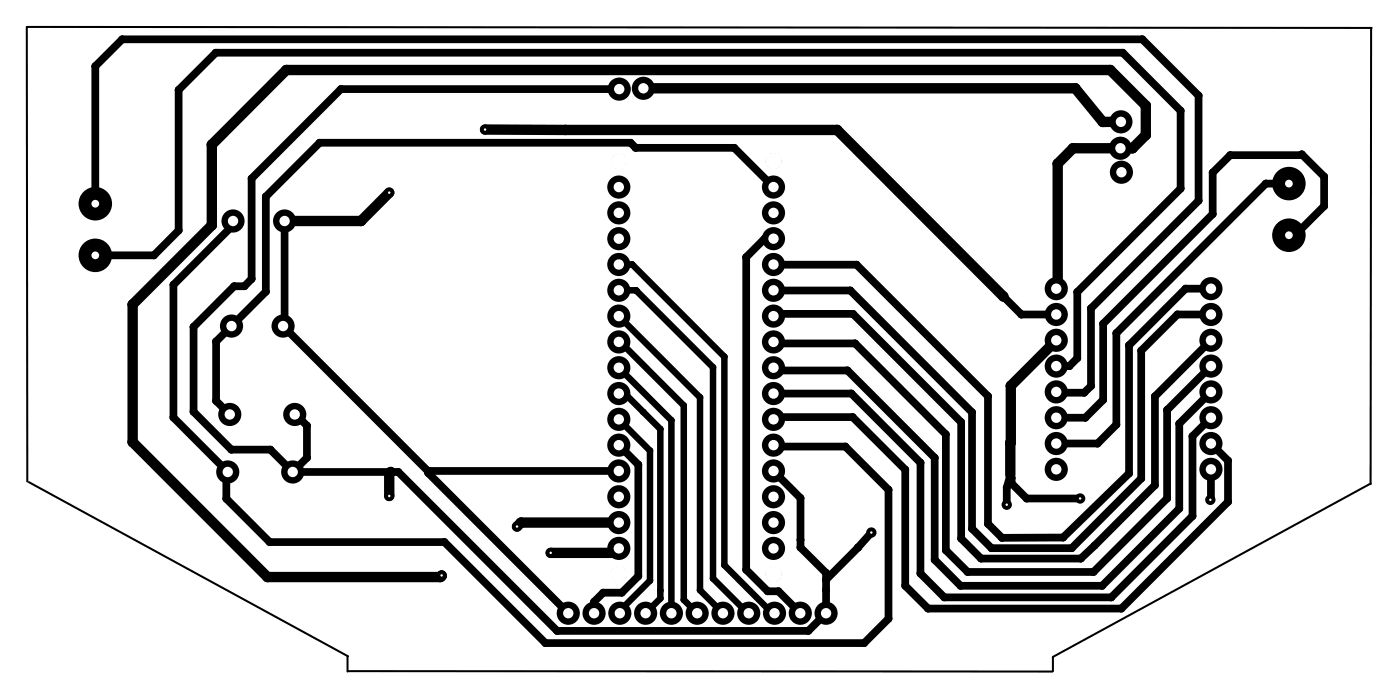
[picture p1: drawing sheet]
<svg xmlns="http://www.w3.org/2000/svg" width="138mm" height="69mm" viewBox="0 0 138 69" stroke-linecap="round" stroke-linejoin="round" font-family="sans-serif">
<g fill="#000">
<circle cx="9.4" cy="6.5" r=".38"/>
<circle cx="12" cy="3.9" r=".38"/>
<circle cx="17.6" cy="8.8" r=".38"/>
<circle cx="20.9" cy="14.2" r=".51"/>
<circle cx="21.3" cy="5.2" r=".38"/>
<circle cx="24.8" cy="17.6" r=".38"/>
<circle cx="26.2" cy="19.3" r=".38"/>
<circle cx="28.2" cy="6.9" r=".51"/>
<circle cx="31.5" cy="14" r=".38"/>
<circle cx="33.6" cy="8.8" r=".38"/>
<circle cx="38.3" cy="19" r=".51"/>
<circle cx="47.8" cy="12.7" r=".51"/>
<circle cx="55.7" cy="12.8" r=".51"/>
<circle cx="61" cy="18.4" r="1.14"/>
<circle cx="61" cy="15.9" r=".76"/>
<circle cx="61" cy="8.8" r="1.14"/>
<circle cx="62.1" cy="14" r=".38"/>
<circle cx="62.6" cy="14.5" r=".38"/>
<circle cx="63.4" cy="8.7" r="1.14"/>
<circle cx="72.3" cy="14.5" r=".38"/>
<circle cx="76.2" cy="18.4" r="1.14"/>
<circle cx="76.2" cy="15.9" r=".76"/>
<circle cx="82.5" cy="12.8" r=".51"/>
<circle cx="104.2" cy="16.1" r=".51"/>
<circle cx="105.7" cy="14.6" r=".51"/>
<circle cx="105.9" cy="8.7" r=".51"/>
<circle cx="108.6" cy="12" r=".51"/>
<circle cx="109.4" cy="6.9" r=".51"/>
<circle cx="110.4" cy="14.6" r="1.14"/>
<circle cx="110.4" cy="12" r="1.14"/>
<circle cx="110.5" cy="17" r="1.14"/>
<circle cx="110.6" cy="5.2" r=".38"/>
<circle cx="111.6" cy="14.6" r=".51"/>
<circle cx="112.5" cy="3.9" r=".38"/>
<circle cx="112.9" cy="13.3" r=".51"/>
<circle cx="112.9" cy="10.4" r=".51"/>
<circle cx="116.3" cy="18.6" r=".38"/>
<circle cx="116.3" cy="10.9" r=".38"/>
<circle cx="118.1" cy="9.4" r=".38"/>
<circle cx="118.1" cy="19.7" r=".38"/>
<circle cx="119.5" cy="17" r=".38"/>
<circle cx="121.2" cy="15.3" r=".38"/>
<circle cx="124.7" cy="18.1" r=".38"/>
<circle cx="127" cy="18.1" r="1.65"/>
<circle cx="128.2" cy="15.3" r=".38"/>
<circle cx="128.3" cy="15.2" r=".38"/>
<circle cx="130.5" cy="17.4" r=".38"/>
<circle cx="9.4" cy="20" r="1.65"/>
<circle cx="9.4" cy="25.1" r="1.65"/>
<circle cx="13.1" cy="30" r=".51"/>
<circle cx="15.2" cy="25.1" r=".38"/>
<circle cx="17.1" cy="28" r=".38"/>
<circle cx="17.6" cy="22.7" r=".38"/>
<circle cx="19.1" cy="32.2" r=".38"/>
<circle cx="20.9" cy="22.2" r=".51"/>
<circle cx="21.3" cy="33.6" r=".38"/>
<circle cx="21.3" cy="39.4" r=".38"/>
<circle cx="22.8" cy="32.1" r="1.14"/>
<circle cx="23" cy="21.8" r="1.14"/>
<circle cx="23" cy="22.2" r=".38"/>
<circle cx="23.1" cy="28.2" r=".38"/>
<circle cx="24.1" cy="28.2" r=".38"/>
<circle cx="24.8" cy="27.4" r=".38"/>
<circle cx="26.2" cy="28.7" r=".38"/>
<circle cx="27.9" cy="32.1" r="1.14"/>
<circle cx="28" cy="21.8" r="1.14"/>
<circle cx="28" cy="31.9" r=".38"/>
<circle cx="35.6" cy="21.7" r=".51"/>
<circle cx="61" cy="38.7" r="1.14"/>
<circle cx="61" cy="28.6" r="1.14"/>
<circle cx="61" cy="33.7" r="1.14"/>
<circle cx="61" cy="36.2" r="1.14"/>
<circle cx="61" cy="21" r="1.14"/>
<circle cx="61" cy="23.5" r="1.14"/>
<circle cx="61" cy="26" r="1.14"/>
<circle cx="61" cy="31.1" r="1.14"/>
<circle cx="61" cy="31.1" r=".32"/>
<circle cx="61.1" cy="33.6" r=".32"/>
<circle cx="61.6" cy="38.7" r=".32"/>
<circle cx="62.3" cy="26" r=".32"/>
<circle cx="62.7" cy="28.6" r=".32"/>
<circle cx="67.4" cy="39.9" r=".32"/>
<circle cx="69" cy="39.1" r=".32"/>
<circle cx="70.2" cy="36.1" r=".32"/>
<circle cx="71.4" cy="35.1" r=".32"/>
<circle cx="73.5" cy="25.3" r=".38"/>
<circle cx="75.3" cy="23.5" r=".38"/>
<circle cx="75.7" cy="36.5" r=".38"/>
<circle cx="76" cy="36.2" r=".38"/>
<circle cx="76.2" cy="28.6" r="1.14"/>
<circle cx="76.2" cy="23.5" r="1.14"/>
<circle cx="76.2" cy="36.2" r="1.14"/>
<circle cx="76.2" cy="31.1" r="1.14"/>
<circle cx="76.2" cy="26" r="1.14"/>
<circle cx="76.2" cy="33.7" r="1.14"/>
<circle cx="76.2" cy="21" r="1.14"/>
<circle cx="76.2" cy="38.7" r="1.14"/>
<circle cx="76.2" cy="26" r=".38"/>
<circle cx="76.2" cy="28.6" r=".38"/>
<circle cx="76.4" cy="33.8" r=".38"/>
<circle cx="76.4" cy="30.9" r=".38"/>
<circle cx="83.5" cy="36.5" r=".38"/>
<circle cx="83.8" cy="28.6" r=".38"/>
<circle cx="83.9" cy="38.7" r=".38"/>
<circle cx="84" cy="30.9" r=".38"/>
<circle cx="84.2" cy="33.8" r=".38"/>
<circle cx="84.4" cy="26" r=".38"/>
<circle cx="97.3" cy="39" r=".38"/>
<circle cx="98.9" cy="29.2" r=".51"/>
<circle cx="98.9" cy="29.2" r=".38"/>
<circle cx="99.6" cy="38" r=".51"/>
<circle cx="100.6" cy="30.9" r=".38"/>
<circle cx="104.1" cy="33.5" r="1.14"/>
<circle cx="104.1" cy="36" r="1.14"/>
<circle cx="104.1" cy="28.4" r="1.14"/>
<circle cx="104.1" cy="31" r="1.14"/>
<circle cx="104.1" cy="38.6" r="1.14"/>
<circle cx="104.2" cy="38.6" r=".38"/>
<circle cx="104.2" cy="28.3" r=".51"/>
<circle cx="105.4" cy="36" r=".38"/>
<circle cx="106.1" cy="35.2" r=".38"/>
<circle cx="106.1" cy="28.7" r=".38"/>
<circle cx="106.8" cy="38.6" r=".38"/>
<circle cx="107.5" cy="38" r=".38"/>
<circle cx="107.5" cy="30.3" r=".38"/>
<circle cx="108.7" cy="39.3" r=".38"/>
<circle cx="108.7" cy="31.9" r=".38"/>
<circle cx="110" cy="32.8" r=".38"/>
<circle cx="111.2" cy="34" r=".38"/>
<circle cx="112.4" cy="34.5" r=".38"/>
<circle cx="113.8" cy="39" r=".38"/>
<circle cx="116" cy="30.9" r=".38"/>
<circle cx="116.8" cy="28.4" r=".38"/>
<circle cx="119.3" cy="28.4" r="1.14"/>
<circle cx="119.3" cy="36" r="1.14"/>
<circle cx="119.3" cy="31" r="1.14"/>
<circle cx="119.3" cy="38.6" r="1.14"/>
<circle cx="119.3" cy="33.5" r="1.14"/>
<circle cx="119.5" cy="21.1" r=".38"/>
<circle cx="127" cy="23.1" r="1.65"/>
<circle cx="127.6" cy="23.1" r=".38"/>
<circle cx="130.5" cy="20.3" r=".38"/>
<circle cx="13.1" cy="43.5" r=".51"/>
<circle cx="17.1" cy="41.1" r=".38"/>
<circle cx="19.1" cy="40.5" r=".38"/>
<circle cx="22.3" cy="46.4" r=".38"/>
<circle cx="22.3" cy="49.1" r=".38"/>
<circle cx="22.4" cy="46.5" r="1.14"/>
<circle cx="22.6" cy="40.8" r="1.14"/>
<circle cx="22.8" cy="44.2" r=".38"/>
<circle cx="26.3" cy="56.8" r=".51"/>
<circle cx="26.6" cy="53.3" r=".38"/>
<circle cx="26.6" cy="44.2" r=".38"/>
<circle cx="28.8" cy="46.5" r="1.14"/>
<circle cx="29" cy="40.8" r="1.14"/>
<circle cx="29.1" cy="40.8" r=".38"/>
<circle cx="30.2" cy="41.9" r=".38"/>
<circle cx="30.2" cy="45" r=".38"/>
<circle cx="38.3" cy="46.6" r=".51"/>
<circle cx="38.3" cy="48.8" r=".51"/>
<circle cx="38.5" cy="46.4" r=".51"/>
<circle cx="38.5" cy="46.4" r=".38"/>
<circle cx="39.2" cy="46.4" r=".38"/>
<circle cx="42.1" cy="46.3" r=".38"/>
<circle cx="42.2" cy="46.3" r=".38"/>
<circle cx="42.2" cy="46.5" r=".38"/>
<circle cx="43.4" cy="56.8" r=".51"/>
<circle cx="43.5" cy="56.6" r=".51"/>
<circle cx="43.5" cy="56.7" r=".51"/>
<circle cx="43.8" cy="53.3" r=".38"/>
<circle cx="50.9" cy="51.8" r=".51"/>
<circle cx="50.9" cy="51.8" r=".38"/>
<circle cx="51.3" cy="51.4" r=".51"/>
<circle cx="54.3" cy="54.4" r=".51"/>
<circle cx="58.5" cy="59.2" r=".38"/>
<circle cx="59.4" cy="58.3" r=".38"/>
<circle cx="60.5" cy="54.4" r=".51"/>
<circle cx="61" cy="43.8" r="1.14"/>
<circle cx="61" cy="46.4" r="1.14"/>
<circle cx="61" cy="54" r="1.14"/>
<circle cx="61" cy="48.9" r="1.14"/>
<circle cx="61" cy="51.4" r="1.14"/>
<circle cx="61" cy="41.3" r="1.14"/>
<circle cx="61" cy="56.5" r=".76"/>
<circle cx="61.3" cy="58.3" r=".38"/>
<circle cx="62.9" cy="45.7" r=".38"/>
<circle cx="62.9" cy="56.7" r=".38"/>
<circle cx="63.4" cy="40.5" r=".32"/>
<circle cx="64" cy="57.1" r=".32"/>
<circle cx="64" cy="44.3" r=".32"/>
<circle cx="65.1" cy="58.1" r=".32"/>
<circle cx="65.1" cy="58.9" r=".32"/>
<circle cx="65.1" cy="42.2" r=".32"/>
<circle cx="66.1" cy="41.4" r=".32"/>
<circle cx="67.4" cy="59" r=".32"/>
<circle cx="69" cy="58.1" r=".32"/>
<circle cx="70.2" cy="56.9" r=".32"/>
<circle cx="71.4" cy="55.6" r=".32"/>
<circle cx="73.5" cy="56.1" r=".38"/>
<circle cx="75.6" cy="58.2" r=".38"/>
<circle cx="76.2" cy="54" r="1.14"/>
<circle cx="76.2" cy="46.4" r="1.14"/>
<circle cx="76.2" cy="43.8" r="1.14"/>
<circle cx="76.2" cy="51.4" r="1.14"/>
<circle cx="76.2" cy="48.9" r="1.14"/>
<circle cx="76.2" cy="41.3" r="1.14"/>
<circle cx="76.2" cy="56.5" r=".76"/>
<circle cx="76.3" cy="43.9" r=".38"/>
<circle cx="76.4" cy="41" r=".38"/>
<circle cx="76.7" cy="58.2" r=".38"/>
<circle cx="78.9" cy="53.9" r=".38"/>
<circle cx="78.9" cy="53.1" r=".38"/>
<circle cx="78.9" cy="49" r=".38"/>
<circle cx="81.4" cy="56.4" r=".38"/>
<circle cx="81.4" cy="58" r=".38"/>
<circle cx="81.4" cy="57" r=".38"/>
<circle cx="83.3" cy="43.9" r=".38"/>
<circle cx="84" cy="41" r=".38"/>
<circle cx="84.5" cy="53.9" r=".38"/>
<circle cx="85.8" cy="52.4" r=".51"/>
<circle cx="87.5" cy="48.2" r=".38"/>
<circle cx="89.2" cy="57.6" r=".38"/>
<circle cx="89.2" cy="46.2" r=".38"/>
<circle cx="90.7" cy="45.5" r=".38"/>
<circle cx="90.7" cy="56.4" r=".38"/>
<circle cx="91.4" cy="59.9" r=".38"/>
<circle cx="92.1" cy="55.1" r=".38"/>
<circle cx="92.1" cy="45" r=".38"/>
<circle cx="93" cy="58.8" r=".38"/>
<circle cx="93.2" cy="54.1" r=".38"/>
<circle cx="93.2" cy="42.7" r=".38"/>
<circle cx="94.6" cy="57.6" r=".38"/>
<circle cx="94.7" cy="41.5" r=".38"/>
<circle cx="94.7" cy="53" r=".38"/>
<circle cx="95.3" cy="56.3" r=".38"/>
<circle cx="95.8" cy="52" r=".38"/>
<circle cx="95.8" cy="40.6" r=".38"/>
<circle cx="96.7" cy="55" r=".38"/>
<circle cx="97.3" cy="51.5" r=".38"/>
<circle cx="97.7" cy="53.9" r=".38"/>
<circle cx="98.7" cy="52.9" r=".38"/>
<circle cx="99.2" cy="49.7" r=".51"/>
<circle cx="99.2" cy="48" r=".38"/>
<circle cx="99.5" cy="46.9" r=".38"/>
<circle cx="99.5" cy="43.6" r=".51"/>
<circle cx="99.6" cy="43.5" r=".51"/>
<circle cx="99.7" cy="47" r=".38"/>
<circle cx="99.7" cy="47.6" r=".38"/>
<circle cx="101.1" cy="49.1" r=".38"/>
<circle cx="104.1" cy="43.7" r="1.14"/>
<circle cx="104.1" cy="41.1" r="1.14"/>
<circle cx="104.1" cy="46.2" r="1.14"/>
<circle cx="104.7" cy="52.9" r=".38"/>
<circle cx="105.6" cy="53.9" r=".38"/>
<circle cx="106.4" cy="49.1" r=".51"/>
<circle cx="106.5" cy="55" r=".38"/>
<circle cx="106.9" cy="41.1" r=".38"/>
<circle cx="107.7" cy="56.3" r=".38"/>
<circle cx="107.8" cy="53.7" r=".38"/>
<circle cx="108.1" cy="43.6" r=".38"/>
<circle cx="108.6" cy="57.6" r=".38"/>
<circle cx="109.5" cy="58.8" r=".38"/>
<circle cx="110" cy="41.8" r=".38"/>
<circle cx="110.5" cy="59.9" r=".38"/>
<circle cx="111.2" cy="46.6" r=".38"/>
<circle cx="112.4" cy="47.1" r=".38"/>
<circle cx="113.8" cy="47.7" r=".38"/>
<circle cx="115" cy="40.3" r=".38"/>
<circle cx="115" cy="49" r=".38"/>
<circle cx="116.2" cy="50" r=".38"/>
<circle cx="116.2" cy="41.7" r=".38"/>
<circle cx="117.5" cy="42.9" r=".38"/>
<circle cx="117.5" cy="50.8" r=".38"/>
<circle cx="119.2" cy="49.2" r=".51"/>
<circle cx="119.3" cy="43.7" r="1.14"/>
<circle cx="119.3" cy="41.1" r="1.14"/>
<circle cx="119.3" cy="46.2" r="1.14"/>
<circle cx="119.3" cy="49.1" r=".38"/>
<circle cx="121" cy="45.3" r=".38"/>
<circle cx="121" cy="49.4" r=".38"/>
<circle cx="53.7" cy="63.3" r=".38"/>
<circle cx="54.9" cy="62.1" r=".38"/>
<circle cx="56" cy="60.4" r="1.14"/>
<circle cx="58.5" cy="60.4" r="1.14"/>
<circle cx="61.1" cy="60.4" r="1.14"/>
<circle cx="61.1" cy="60.1" r=".32"/>
<circle cx="63.6" cy="60.4" r="1.14"/>
<circle cx="66.1" cy="60.4" r="1.14"/>
<circle cx="68.7" cy="60.4" r="1.14"/>
<circle cx="71.2" cy="60.4" r="1.14"/>
<circle cx="73.7" cy="60.3" r=".32"/>
<circle cx="73.8" cy="60.4" r="1.14"/>
<circle cx="76.1" cy="60.3" r=".32"/>
<circle cx="76.3" cy="60.4" r="1.14"/>
<circle cx="78.8" cy="60.4" r="1.14"/>
<circle cx="79.6" cy="62.1" r=".38"/>
<circle cx="81.4" cy="60.4" r="1.14"/>
<circle cx="85.1" cy="63.3" r=".38"/>
<circle cx="87.5" cy="60.9" r=".38"/>
</g>
<path d="M61 28.6h1.7l7.5 7.5v20.8l3.5 3.4h.1M61 26h1.3l9.1 9.1v20.5l4.7 4.7h.2M61 31.1l8 8v19l2.2 2.2M61 33.6h.1l6.3 6.3v19.1l1.3 1.3M61 36.2l5.1 5.2v18.9M61 38.7h.6l3.5 3.5v16.7l-1.5 1.4M61 41.3l3 3v12.8l-2.9 3v.2" fill="none" stroke="#000" stroke-width=".64"/>
<g fill="#000">
<circle cx="61" cy="31.1" r=".32"/>
<circle cx="98.9" cy="29.2" r=".38"/>
</g>
<g fill="none" stroke="#000" stroke-width=".76">
<path d="M61 8.8h-27.4l-8.8 8.8v9.8l-.7 .8h-1l-4 4v8.3l3.7 3.7h3.8l2.2 2.2M76.2 18.4l-3.9-3.9h-9.7l-.5-.5h-30.6l-5.3 5.3v9.4l-4.9 4.9v5.8l1.3 1.4M127 18.1h-2.3l-14.7 14.7v9l-1.9 1.8h-4M9.4 20v-13.5l2.6-2.6h100.5l5.6 5.5v10.3l-10.6 10.6v7.7l-.7 .6h-2.6h-.1M9.4 25.1h5.8l2.4-2.4v-13.9l3.7-3.6h89.3l5.7 5.7v7.7l-10.2 10.1v6.5l-.7 .8h-1.3M23 21.7v.5l-5.9 5.8v13.1l5.3 5.3h-.1v2.7l4.3 4.2h17.2l9.9 10h31.4l2.4-2.4v-12.7l-4.2-4.3h-7l-.1-.1M28 21.7v10.2l-.1 .2 14.2 14.2h18.9M76.2 28.6h7.6l12 12v11.4l1.9 1.9h7.9l6.8-6.8v-12.6l3.6-3.6h3.3M76.2 31.1l.2-.2h7.6l10.7 10.6v11.5l2 2h9.8l1.3-1.3 6-6v-8.7l5.5-5.5M76.2 33.6l.2 .2h7.8l9 8.9v11.4l2.1 2.2h12.4l7.3-7.3v-8.7l4.3-4.3M76.2 36.2h-.2l-.3 .3h7.8l8.6 8.5v10.1l2.5 2.5h14l7.6-7.6v-8.3l3.1-3.1M76.2 38.7h7.7l6.8 6.8v10.9l2.3 2.4h16.5l8-8v-7.9l1.8-1.8"/>
<path d="M76.2 23.5h-.9l-1.8 1.8v30.8l2.1 2.1h1.1l2.1 2.1M76.2 26h8.2l12.9 13v12.5l1.4 1.4h6l6.5-6.3v-12.6l5.6-5.6h2.5M98.9 29.2l1.7 1.7h3.5M127 23.1h.6l2.9-2.8v-2.9l-2.2-2.2-.1 .1h-7l-1.7 1.7v4.1l-10.8 10.8v7.4l-1.8 1.8h-2.8M29 40.8h.1l1.1 1.1v3.1l-1.4 1.4M42.2 46.3v.2l13.8 13.8M61 43.8l1.9 1.9v11l-1.6 1.6h-1.9l-.9 .9v1.1M76.2 46.3l2.7 2.7v4.9l2.5 2.5v3.9l-1.8 1.8h-24.7l-15.7-15.7h-10.4M76.2 41.3l.2-.3h7.6l5.2 5.2v11.4l2.2 2.3h19.1l10.5-10.5v-4.1l-1.7-1.7M84.5 53.9h.1M84.5 53.9l-3.1 3.1M85.8 52.4l-1.3 1.5"/>
<path d="M99.5 46.9l.2 .1v.6l1.4 1.5h5.3M99.5 46.9l-.3 1.1v1.7M99.5 46.8v.1M119.3 46.2l-.1 3"/>
</g>
<path d="M38.3 19l-2.7 2.7h-7.6M47.8 12.7l34.7 .1 16.4 16.4M63.4 8.7h42.5l2.7 3.3h1.8M104.1 28.4l.1-.1v-12.2l1.5-1.5h5.9l1.3-1.3v-2.9l-3.5-3.5h-81.2l-7.3 7.3v8l-7.8 7.8v13.5l13.2 13.3h17.1l.1-.2M104.1 33.5l-4.5 4.5-.1 8.8M38.5 46.4l-.2 .2v2.2M61 51.4h-9.7l-.4 .4M61 54l-.5 .4h-6.2" fill="none" stroke="#000" stroke-width="1"/>
<circle cx="50.9" cy="51.8" r=".12" fill="#fff"/>
<circle cx="38.3" cy="48.8" r=".38" fill="#000"/>
<circle cx="38.3" cy="48.8" r=".12" fill="#fff"/>
<circle cx="38.3" cy="19" r=".38" fill="#000"/>
<circle cx="38.3" cy="19" r=".12" fill="#fff"/>
<circle cx="47.8" cy="12.7" r=".38" fill="#000"/>
<circle cx="47.8" cy="12.7" r=".12" fill="#fff"/>
<circle cx="43.5" cy="56.6" r=".38" fill="#000"/>
<circle cx="43.5" cy="56.6" r=".12" fill="#fff"/>
<circle cx="54.3" cy="54.4" r=".38" fill="#000"/>
<circle cx="54.3" cy="54.4" r=".12" fill="#fff"/>
<circle cx="119.2" cy="49.2" r=".38" fill="#000"/>
<circle cx="119.2" cy="49.2" r=".12" fill="#fff"/>
<circle cx="106.4" cy="49.1" r=".38" fill="#000"/>
<circle cx="106.4" cy="49.1" r=".12" fill="#fff"/>
<circle cx="99.2" cy="49.7" r=".38" fill="#000"/>
<circle cx="99.2" cy="49.7" r=".12" fill="#fff"/>
<circle cx="85.8" cy="52.4" r=".38" fill="#000"/>
<circle cx="85.9" cy="52.4" r=".12" fill="#fff"/>
<circle cx="76.2" cy="54" r="1.01" fill="#000"/>
<circle cx="76.2" cy="54" r=".51" fill="#fff"/>
<circle cx="76.2" cy="51.4" r="1.01" fill="#000"/>
<circle cx="76.2" cy="51.4" r=".51" fill="#fff"/>
<circle cx="76.2" cy="48.9" r="1.01" fill="#000"/>
<circle cx="76.2" cy="48.9" r=".51" fill="#fff"/>
<circle cx="76.2" cy="46.4" r="1.01" fill="#000"/>
<circle cx="76.2" cy="46.3" r=".51" fill="#fff"/>
<circle cx="76.2" cy="43.8" r="1.01" fill="#000"/>
<circle cx="76.2" cy="43.8" r=".51" fill="#fff"/>
<circle cx="76.2" cy="41.3" r="1.01" fill="#000"/>
<circle cx="76.2" cy="41.3" r=".51" fill="#fff"/>
<circle cx="76.2" cy="38.7" r="1.01" fill="#000"/>
<circle cx="76.2" cy="38.7" r=".51" fill="#fff"/>
<circle cx="76.2" cy="36.2" r="1.01" fill="#000"/>
<circle cx="76.2" cy="36.2" r=".51" fill="#fff"/>
<circle cx="76.2" cy="33.7" r="1.01" fill="#000"/>
<circle cx="76.2" cy="33.6" r=".51" fill="#fff"/>
<circle cx="76.2" cy="31.1" r="1.01" fill="#000"/>
<circle cx="76.2" cy="31.1" r=".51" fill="#fff"/>
<circle cx="76.2" cy="28.6" r="1.01" fill="#000"/>
<circle cx="76.2" cy="28.6" r=".51" fill="#fff"/>
<circle cx="76.2" cy="26" r="1.01" fill="#000"/>
<circle cx="76.2" cy="26" r=".51" fill="#fff"/>
<circle cx="76.2" cy="23.5" r="1.01" fill="#000"/>
<circle cx="76.2" cy="23.5" r=".51" fill="#fff"/>
<circle cx="76.2" cy="21" r="1.01" fill="#000"/>
<circle cx="76.2" cy="20.9" r=".51" fill="#fff"/>
<circle cx="76.2" cy="18.4" r="1.01" fill="#000"/>
<circle cx="76.2" cy="18.4" r=".51" fill="#fff"/>
<circle cx="61" cy="18.4" r="1.01" fill="#000"/>
<circle cx="61" cy="18.4" r=".51" fill="#fff"/>
<circle cx="61" cy="21" r="1.01" fill="#000"/>
<circle cx="61" cy="20.9" r=".51" fill="#fff"/>
<circle cx="61" cy="23.5" r="1.01" fill="#000"/>
<circle cx="61" cy="23.5" r=".51" fill="#fff"/>
<circle cx="61" cy="26" r="1.01" fill="#000"/>
<circle cx="61" cy="26" r=".51" fill="#fff"/>
<circle cx="61" cy="28.6" r="1.01" fill="#000"/>
<circle cx="61" cy="28.6" r=".51" fill="#fff"/>
<circle cx="61" cy="31.1" r="1.01" fill="#000"/>
<circle cx="61" cy="31.1" r=".51" fill="#fff"/>
<circle cx="61" cy="33.7" r="1.01" fill="#000"/>
<circle cx="61" cy="33.6" r=".51" fill="#fff"/>
<circle cx="61" cy="36.2" r="1.01" fill="#000"/>
<circle cx="61" cy="36.2" r=".51" fill="#fff"/>
<circle cx="61" cy="38.7" r="1.01" fill="#000"/>
<circle cx="61" cy="38.7" r=".51" fill="#fff"/>
<circle cx="61" cy="41.3" r="1.01" fill="#000"/>
<circle cx="61" cy="41.3" r=".51" fill="#fff"/>
<circle cx="61" cy="43.8" r="1.01" fill="#000"/>
<circle cx="61" cy="43.8" r=".51" fill="#fff"/>
<circle cx="61" cy="46.4" r="1.01" fill="#000"/>
<circle cx="61" cy="46.3" r=".51" fill="#fff"/>
<circle cx="61" cy="48.9" r="1.01" fill="#000"/>
<circle cx="61" cy="48.9" r=".51" fill="#fff"/>
<circle cx="61" cy="51.4" r="1.01" fill="#000"/>
<circle cx="61" cy="51.4" r=".51" fill="#fff"/>
<circle cx="61" cy="54" r="1.01" fill="#000"/>
<circle cx="61" cy="54" r=".51" fill="#fff"/>
<circle cx="76.2" cy="15.9" r=".76" fill="#000"/>
<circle cx="76.2" cy="15.9" r=".82" fill="#fff"/>
<circle cx="61" cy="15.9" r=".76" fill="#000"/>
<circle cx="61" cy="15.9" r=".82" fill="#fff"/>
<circle cx="76.2" cy="56.5" r=".76" fill="#000"/>
<circle cx="76.2" cy="56.5" r=".82" fill="#fff"/>
<circle cx="61" cy="56.5" r=".76" fill="#000"/>
<circle cx="61" cy="56.5" r=".82" fill="#fff"/>
<circle cx="104.1" cy="28.4" r="1.01" fill="#000"/>
<circle cx="104.1" cy="28.4" r=".51" fill="#fff"/>
<circle cx="104.1" cy="31" r="1.01" fill="#000"/>
<circle cx="104.1" cy="30.9" r=".51" fill="#fff"/>
<circle cx="104.1" cy="33.5" r="1.01" fill="#000"/>
<circle cx="104.1" cy="33.5" r=".51" fill="#fff"/>
<circle cx="104.1" cy="36" r="1.01" fill="#000"/>
<circle cx="104.1" cy="36" r=".51" fill="#fff"/>
<circle cx="104.1" cy="38.6" r="1.01" fill="#000"/>
<circle cx="104.1" cy="38.6" r=".51" fill="#fff"/>
<circle cx="104.1" cy="41.1" r="1.01" fill="#000"/>
<circle cx="104.1" cy="41.1" r=".51" fill="#fff"/>
<circle cx="104.1" cy="43.7" r="1.01" fill="#000"/>
<circle cx="104.1" cy="43.6" r=".51" fill="#fff"/>
<circle cx="104.1" cy="46.2" r="1.01" fill="#000"/>
<circle cx="104.1" cy="46.2" r=".51" fill="#fff"/>
<circle cx="119.3" cy="28.4" r="1.01" fill="#000"/>
<circle cx="119.3" cy="28.4" r=".51" fill="#fff"/>
<circle cx="119.3" cy="31" r="1.01" fill="#000"/>
<circle cx="119.3" cy="30.9" r=".51" fill="#fff"/>
<circle cx="119.3" cy="33.5" r="1.01" fill="#000"/>
<circle cx="119.3" cy="33.5" r=".51" fill="#fff"/>
<circle cx="119.3" cy="36" r="1.01" fill="#000"/>
<circle cx="119.3" cy="36" r=".51" fill="#fff"/>
<circle cx="119.3" cy="38.6" r="1.01" fill="#000"/>
<circle cx="119.3" cy="38.6" r=".51" fill="#fff"/>
<circle cx="119.3" cy="41.1" r="1.01" fill="#000"/>
<circle cx="119.3" cy="41.1" r=".51" fill="#fff"/>
<circle cx="119.3" cy="43.7" r="1.01" fill="#000"/>
<circle cx="119.3" cy="43.6" r=".51" fill="#fff"/>
<circle cx="119.3" cy="46.2" r="1.01" fill="#000"/>
<circle cx="119.3" cy="46.2" r=".51" fill="#fff"/>
<circle cx="81.4" cy="60.4" r="1.01" fill="#000"/>
<circle cx="81.4" cy="60.3" r=".51" fill="#fff"/>
<circle cx="78.8" cy="60.4" r="1.01" fill="#000"/>
<circle cx="78.8" cy="60.3" r=".51" fill="#fff"/>
<circle cx="76.3" cy="60.4" r="1.01" fill="#000"/>
<circle cx="76.3" cy="60.3" r=".51" fill="#fff"/>
<circle cx="73.8" cy="60.4" r="1.01" fill="#000"/>
<circle cx="73.8" cy="60.3" r=".51" fill="#fff"/>
<circle cx="71.2" cy="60.4" r="1.01" fill="#000"/>
<circle cx="71.2" cy="60.3" r=".51" fill="#fff"/>
<circle cx="68.7" cy="60.4" r="1.01" fill="#000"/>
<circle cx="68.7" cy="60.3" r=".51" fill="#fff"/>
<circle cx="66.1" cy="60.4" r="1.01" fill="#000"/>
<circle cx="66.1" cy="60.3" r=".51" fill="#fff"/>
<circle cx="63.6" cy="60.4" r="1.01" fill="#000"/>
<circle cx="63.6" cy="60.3" r=".51" fill="#fff"/>
<circle cx="61.1" cy="60.4" r="1.01" fill="#000"/>
<circle cx="61.1" cy="60.3" r=".51" fill="#fff"/>
<circle cx="58.5" cy="60.4" r="1.01" fill="#000"/>
<circle cx="58.5" cy="60.3" r=".51" fill="#fff"/>
<circle cx="56" cy="60.4" r="1.01" fill="#000"/>
<circle cx="56" cy="60.3" r=".51" fill="#fff"/>
<circle cx="127" cy="23.2" r="1.52" fill="#000"/>
<circle cx="127" cy="23.1" r=".38" fill="#fff"/>
<circle cx="127" cy="18.1" r="1.52" fill="#000"/>
<circle cx="127" cy="18.1" r=".38" fill="#fff"/>
<circle cx="9.4" cy="20.1" r="1.52" fill="#000"/>
<circle cx="9.4" cy="20" r=".38" fill="#fff"/>
<circle cx="9.4" cy="25.1" r="1.52" fill="#000"/>
<circle cx="9.4" cy="25.1" r=".38" fill="#fff"/>
<circle cx="22.4" cy="46.5" r="1.01" fill="#000"/>
<circle cx="22.4" cy="46.4" r=".51" fill="#fff"/>
<circle cx="28.8" cy="46.5" r="1.01" fill="#000"/>
<circle cx="28.8" cy="46.4" r=".51" fill="#fff"/>
<circle cx="22.6" cy="40.8" r="1.01" fill="#000"/>
<circle cx="22.6" cy="40.8" r=".51" fill="#fff"/>
<circle cx="29" cy="40.8" r="1.01" fill="#000"/>
<circle cx="29" cy="40.8" r=".51" fill="#fff"/>
<circle cx="27.9" cy="32.1" r="1.01" fill="#000"/>
<circle cx="27.9" cy="32.1" r=".51" fill="#fff"/>
<circle cx="22.8" cy="32.1" r="1.01" fill="#000"/>
<circle cx="22.8" cy="32.1" r=".51" fill="#fff"/>
<circle cx="63.4" cy="8.7" r="1.01" fill="#000"/>
<circle cx="63.4" cy="8.7" r=".51" fill="#fff"/>
<circle cx="61" cy="8.8" r="1.01" fill="#000"/>
<circle cx="61" cy="8.8" r=".51" fill="#fff"/>
<circle cx="110.5" cy="17" r="1.01" fill="#000"/>
<circle cx="110.5" cy="16.9" r=".51" fill="#fff"/>
<circle cx="110.4" cy="12" r="1.01" fill="#000"/>
<circle cx="110.4" cy="12" r=".51" fill="#fff"/>
<circle cx="110.4" cy="14.6" r="1.01" fill="#000"/>
<circle cx="110.4" cy="14.6" r=".51" fill="#fff"/>
<circle cx="28" cy="21.8" r="1.01" fill="#000"/>
<circle cx="28" cy="21.7" r=".51" fill="#fff"/>
<circle cx="23" cy="21.8" r="1.01" fill="#000"/>
<circle cx="23" cy="21.7" r=".51" fill="#fff"/>
<path d="M2.6 2.6l.1 44.8M2.7 2.6l132.4 .1M135.1 2.7l-.1 44.9M2.8 47.4l31.5 17.2M135 47.6l-31.3 17v1.4M34.2 64.6v1.5M34.3 66l69.4 .1" fill="none" stroke="#000" stroke-width=".2"/>
</svg>
